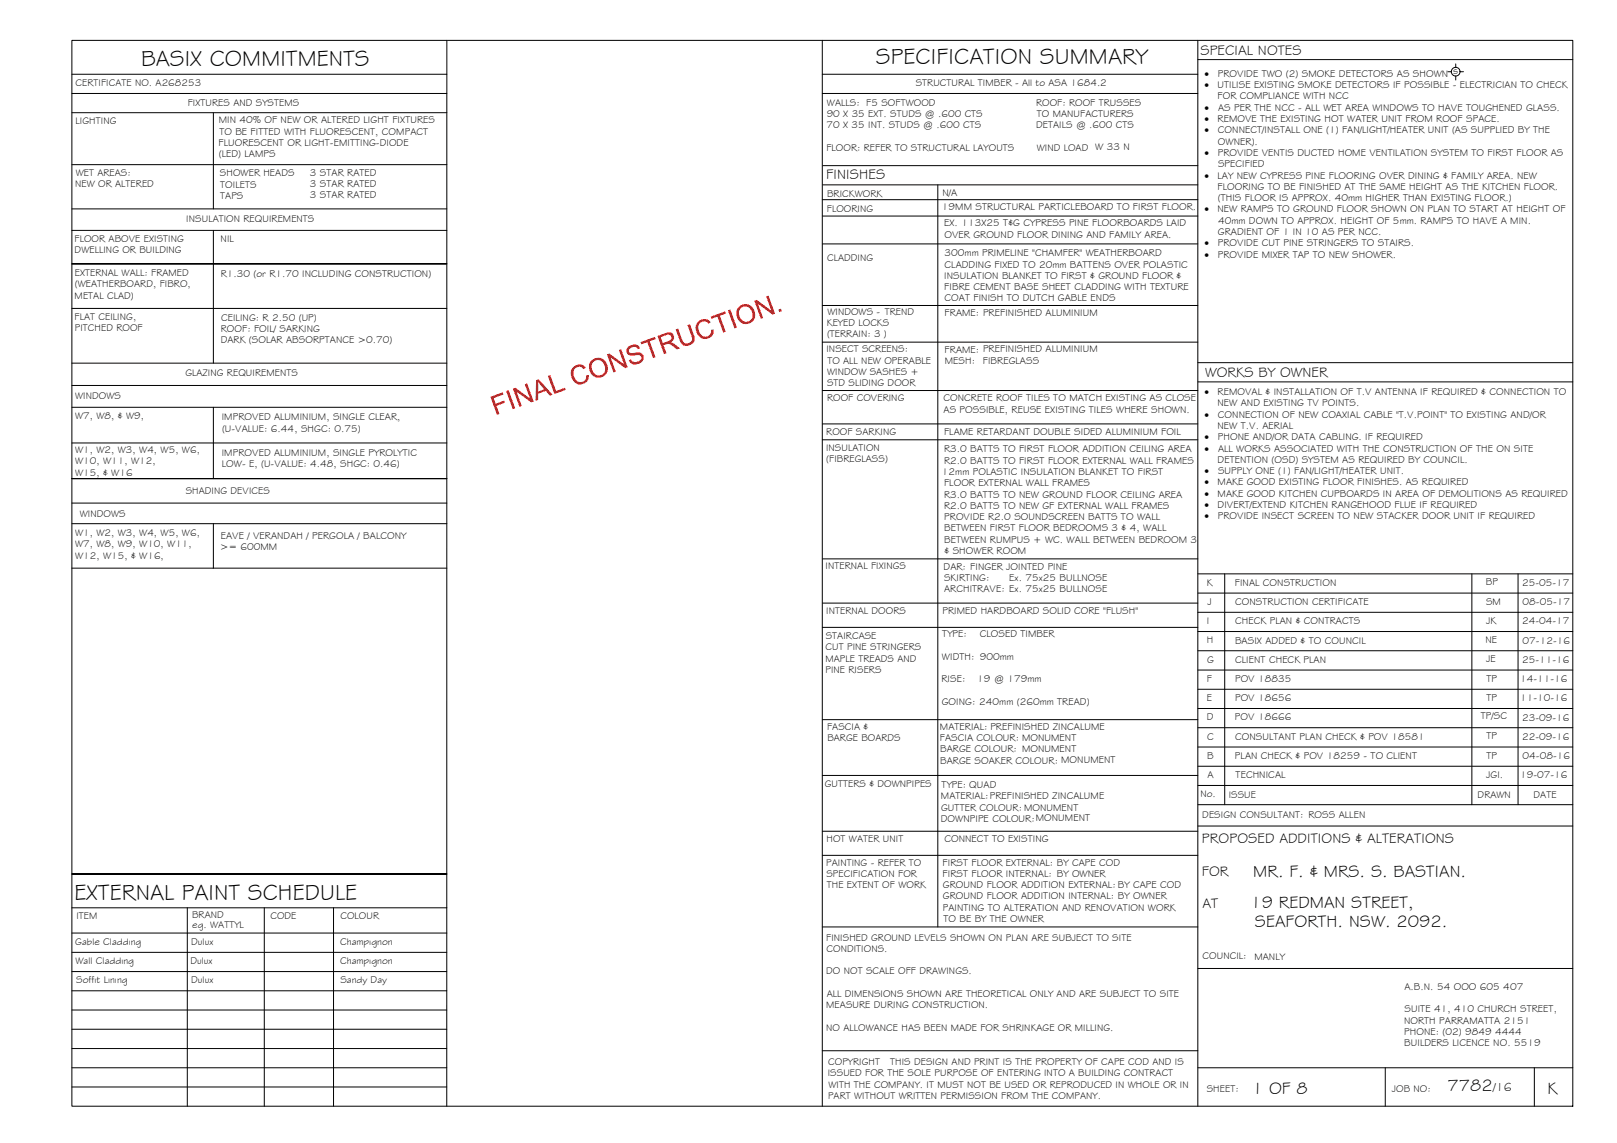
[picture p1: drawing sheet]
<svg xmlns="http://www.w3.org/2000/svg" width="420mm" height="297mm" viewBox="0 0 420 297" stroke-linecap="round" stroke-linejoin="round" font-family="sans-serif">
<defs><g id="words">
<g font-size="5.9">
<text x="36.7" y="17.2">BASIX COMMITMENTS</text>
<text x="227.6" y="16.8">SPECIFICATION SUMMARY</text>
<text x="19.4" y="233.8">EXTERNAL PAINT SCHEDULE</text>
</g>
<g font-size="4.5">
<text x="325.7" y="227.8">MR. F. &amp; MRS. S. BASTIAN.</text>
<text x="324.9" y="235.9">19 REDMAN STREET,</text>
<text x="326.1" y="241">SEAFORTH. NSW. 2092.</text>
<text x="325.3" y="284.2">1 OF 8</text>
<text x="376.1" y="283.6">7782</text>
<text x="402.1" y="284.2">K</text>
</g>
<g font-size="3.7">
<text x="311.9" y="14.3">SPECIAL NOTES</text>
<text x="214.7" y="46.6">FINISHES</text>
<text x="313.1" y="98.1">WORKS BY OWNER</text>
<text x="312.3" y="219.2">PROPOSED ADDITIONS &amp; ALTERATIONS</text>
<text x="312.3" y="227.5">FOR</text>
<text x="312.4" y="235.9">AT</text>
</g>
<text font-size="3.2" x="387.9" y="283.6">/16</text>
<g font-size="2.6">
<text x="19.6" y="22.5">CERTIFICATE NO. A268253</text>
<text x="237.9" y="22.4">STRUCTURAL TIMBER - All to ASA 1684.2</text>
<text x="313" y="20">·</text>
<text x="313" y="22.9">·</text>
<text x="316.4" y="22.9">UTILISE EXISTING SMOKE DETECTORS IF POSSIBLE - ELECTRICIAN TO CHECK</text>
<text x="316.4" y="20">PROVIDE TWO (2) SMOKE DETECTORS AS SHOWN</text>
<text x="377.6" y="19.2">s</text>
<text x="48.8" y="27.5">FIXTURES AND SYSTEMS</text>
<text x="214.9" y="27.4">WALLS: F5 SOFTWOOD</text>
<text x="269.2" y="27.4">ROOF: ROOF TRUSSES</text>
<text x="313" y="28.8">·</text>
<text x="316.4" y="25.8">FOR COMPLIANCE WITH NCC</text>
<text x="316.5" y="28.8">AS PER THE NCC - ALL WET AREA WINDOWS TO HAVE TOUGHENED GLASS.</text>
<text x="19.6" y="32.2">LIGHTING</text>
<text x="56.8" y="32">MIN 40% OF NEW OR ALTERED LIGHT FIXTURES</text>
<text x="57" y="35">TO BE FITTED WITH FLUORESCENT, COMPACT</text>
<text x="214.8" y="33.3">70 X 35 INT. STUDS @ .600 CTS</text>
<text x="214.8" y="30.4">90 X 35 EXT. STUDS @ .600 CTS</text>
<text x="269.2" y="33.3">DETAILS @ .600 CTS</text>
<text x="269.4" y="30.4">TO MANUFACTURERS</text>
<text x="313" y="31.7">·</text>
<text x="313" y="34.7">·</text>
<text x="316.4" y="31.7">REMOVE THE EXISTING HOT WATER UNIT FROM ROOF SPACE.</text>
<text x="316.5" y="34.7">CONNECT/INSTALL ONE (1) FAN/LIGHT/HEATER UNIT (AS SUPPLIED BY THE</text>
<text x="56.8" y="37.9">FLUORESCENT OR LIGHT-EMITTING-DIODE</text>
<text x="56.9" y="40.8">(LED) LAMPS</text>
<text x="214.7" y="39.2">FLOOR: REFER TO STRUCTURAL LAYOUTS</text>
<text x="269.4" y="39.2">WIND LOAD W 33 N</text>
<text x="313" y="40.5">·</text>
<text x="316.4" y="40.5">PROVIDE VENTIS DUCTED HOME VENTILATION SYSTEM TO FIRST FLOOR AS</text>
<text x="316.5" y="37.6">OWNER).</text>
<text x="19.7" y="45.8">WET AREAS:</text>
<text x="57.2" y="45.8">SHOWER HEADS</text>
<text x="80.5" y="45.6">3 STAR RATED</text>
<text x="313" y="46.4">·</text>
<text x="316.4" y="46.4">LAY NEW CYPRESS PINE FLOORING OVER DINING &amp; FAMILY AREA. NEW</text>
<text x="316.5" y="43.5">SPECIFIED</text>
<text x="19.5" y="48.7">NEW OR ALTERED</text>
<text x="57.2" y="48.7">TOILETS</text>
<text x="57.2" y="51.7">TAPS</text>
<text x="80.5" y="48.6">3 STAR RATED</text>
<text x="80.5" y="51.5">3 STAR RATED</text>
<text x="214.9" y="51.2">BRICKWORK</text>
<text x="244.9" y="51">N/A</text>
<text x="316.4" y="49.3">FLOORING TO BE FINISHED AT THE SAME HEIGHT AS THE KITCHEN FLOOR.</text>
<text x="316.4" y="52.3">(THIS FLOOR IS APPROX. 40mm HIGHER THAN EXISTING FLOOR.)</text>
<text x="48.4" y="57.8">INSULATION REQUIREMENTS</text>
<text x="214.8" y="55.1">FLOORING</text>
<text x="244.8" y="54.6">19MM STRUCTURAL PARTICLEBOARD TO FIRST FLOOR.</text>
<text x="245.3" y="58.8">EX. 113X25 T&amp;G CYPRESS PINE FLOORBOARDS LAID</text>
<text x="313" y="55.2">·</text>
<text x="316.4" y="55.2">NEW RAMPS TO GROUND FLOOR SHOWN ON PLAN TO START AT HEIGHT OF</text>
<text x="316.5" y="58.1">40mm DOWN TO APPROX. HEIGHT OF 5mm. RAMPS TO HAVE A MIN.</text>
<text x="19.4" y="62.8">FLOOR ABOVE EXISTING</text>
<text x="19.4" y="65.7">DWELLING OR BUILDING</text>
<text x="57.3" y="62.9">NIL</text>
<text x="245.4" y="61.8">OVER GROUND FLOOR DINING AND FAMILY AREA.</text>
<text x="313" y="64">·</text>
<text x="316.4" y="64">PROVIDE CUT PINE STRINGERS TO STAIRS.</text>
<text x="316.5" y="61.1">GRADIENT OF 1 IN 10 AS PER NCC.</text>
<text x="19.4" y="71.8">EXTERNAL WALL: FRAMED</text>
<text x="214.9" y="67.8">CLADDING</text>
<text x="245.4" y="66.6">300mm PRIMELINE &quot;CHAMFER&quot; WEATHERBOARD</text>
<text x="245.5" y="69.5">CLADDING FIXED TO 20mm BATTENS OVER POLASTIC</text>
<text x="313" y="67">·</text>
<text x="316.4" y="67">PROVIDE MIXER TAP TO NEW SHOWER.</text>
<text x="19.4" y="77.6">METAL CLAD)</text>
<text x="19.4" y="74.7">(WEATHERBOARD, FIBRO,</text>
<text x="57.3" y="72">R1.30 (or R1.70 INCLUDING CONSTRUCTION)</text>
<text x="245.3" y="72.5">INSULATION BLANKET TO FIRST &amp; GROUND FLOOR &amp;</text>
<text x="245.4" y="75.4">FIBRE CEMENT BASE SHEET CLADDING WITH TEXTURE</text>
<text x="19.4" y="83.2">FLAT CEILING,</text>
<text x="57.4" y="83.4">CEILING: R 2.50 (UP)</text>
<text x="215" y="81.8">WINDOWS - TREND</text>
<text x="245.5" y="82.2">FRAME: PREFINISHED ALUMINIUM</text>
<text x="245.5" y="78.4">COAT FINISH TO DUTCH GABLE ENDS</text>
<text x="19.4" y="86.1">PITCHED ROOF</text>
<text x="57.3" y="86.3">ROOF: FOIL/ SARKING</text>
<text x="57.3" y="89.2">DARK (SOLAR ABSORPTANCE &gt;0.70)</text>
<text x="214.8" y="84.7">KEYED LOCKS</text>
<text x="214.9" y="87.6">(TERRAIN: 3 )</text>
<text x="214.7" y="91.6">INSECT SCREENS:</text>
<text x="215" y="94.5">TO ALL NEW OPERABLE</text>
<text x="245.5" y="91.7">FRAME: PREFINISHED ALUMINIUM</text>
<text x="245.5" y="94.7">MESH:</text>
<text x="255.4" y="94.6">FIBREGLASS</text>
<text x="48.2" y="97.8">GLAZING REQUIREMENTS</text>
<text x="214.9" y="100.4">STD SLIDING DOOR</text>
<text x="214.9" y="97.5">WINDOW SASHES +</text>
<text x="19.5" y="103.7">WINDOWS</text>
<text x="214.9" y="104.2">ROOF COVERING</text>
<text x="245.1" y="104.3">CONCRETE ROOF TILES TO MATCH EXISTING AS CLOSE</text>
<text x="245.2" y="107.2">AS POSSIBLE, REUSE EXISTING TILES WHERE SHOWN.</text>
<text x="313" y="102.7">·</text>
<text x="316.4" y="102.7">REMOVAL &amp; INSTALLATION OF T.V ANTENNA IF REQUIRED &amp; CONNECTION TO</text>
<text x="316.4" y="105.6">NEW AND EXISTING TV POINTS.</text>
<text x="19.5" y="109">W7, W8, &amp; W9,</text>
<text x="57.6" y="109.2">IMPROVED ALUMINIUM, SINGLE CLEAR,</text>
<text x="57.7" y="112.2">(U-VALUE: 6.44, SHGC: 0.75)</text>
<text x="214.7" y="112.9">ROOF SARKING</text>
<text x="245.3" y="113">FLAME RETARDANT DOUBLE SIDED ALUMINIUM FOIL</text>
<text x="313" y="108.6">·</text>
<text x="316.4" y="111.5">NEW T.V. AERIAL</text>
<text x="316.5" y="108.6">CONNECTION OF NEW COAXIAL CABLE &quot;T.V.POINT&quot; TO EXISTING AND/OR</text>
<text x="19.5" y="117.8">W1, W2, W3, W4, W5, W6,</text>
<text x="57.6" y="118.5">IMPROVED ALUMINIUM, SINGLE PYROLYTIC</text>
<text x="214.6" y="117.2">INSULATION</text>
<text x="245.3" y="117.6">R3.0 BATTS TO FIRST FLOOR ADDITION CEILING AREA</text>
<text x="313" y="114.4">·</text>
<text x="313" y="117.4">·</text>
<text x="316.4" y="114.4">PHONE AND/OR DATA CABLING. IF REQUIRED</text>
<text x="316.5" y="117.4">ALL WORKS ASSOCIATED WITH THE CONSTRUCTION OF THE ON SITE</text>
<text x="19.5" y="120.7">W10, W11, W12,</text>
<text x="19.5" y="123.6">W15, &amp; W16</text>
<text x="57.6" y="121.4">LOW- E, (U-VALUE: 4.48, SHGC: 0.46)</text>
<text x="214.7" y="120.1">(FIBREGLASS)</text>
<text x="244.8" y="123.4">12mm POLASTIC INSULATION BLANKET TO FIRST</text>
<text x="245.3" y="120.5">R2.0 BATTS TO FIRST FLOOR EXTERNAL WALL FRAMES</text>
<text x="313" y="123.2">·</text>
<text x="316.4" y="120.3">DETENTION (OSD) SYSTEM AS REQUIRED BY COUNCIL.</text>
<text x="316.5" y="123.2">SUPPLY ONE (1) FAN/LIGHT/HEATER UNIT.</text>
<text x="48.3" y="128.3">SHADING DEVICES</text>
<text x="245.3" y="126.4">FLOOR EXTERNAL WALL FRAMES</text>
<text x="245.3" y="129.3">R3.0 BATTS TO NEW GROUND FLOOR CEILING AREA</text>
<text x="313" y="126.2">·</text>
<text x="313" y="129.1">·</text>
<text x="316.4" y="126.2">MAKE GOOD EXISTING FLOOR FINISHES. AS REQUIRED</text>
<text x="316.4" y="129.1">MAKE GOOD KITCHEN CUPBOARDS IN AREA OF DEMOLITIONS AS REQUIRED</text>
<text x="20.7" y="134.3">WINDOWS</text>
<text x="245.3" y="132.2">R2.0 BATTS TO NEW GF EXTERNAL WALL FRAMES</text>
<text x="245.3" y="135.2">PROVIDE R2.0 SOUNDSCREEN BATTS TO WALL</text>
<text x="313" y="132">·</text>
<text x="313" y="135">·</text>
<text x="316.4" y="132">DIVERT/EXTEND KITCHEN RANGEHOOD FLUE IF REQUIRED</text>
<text x="316.4" y="135">PROVIDE INSECT SCREEN TO NEW STACKER DOOR UNIT IF REQUIRED</text>
<text x="19.5" y="139.4">W1, W2, W3, W4, W5, W6,</text>
<text x="19.5" y="142.3">W7, W8, W9, W10, W11,</text>
<text x="57.2" y="143">&gt;= 600MM</text>
<text x="57.3" y="140.1">EAVE / VERANDAH / PERGOLA / BALCONY</text>
<text x="245.4" y="138.1">BETWEEN FIRST FLOOR BEDROOMS 3 &amp; 4, WALL</text>
<text x="245.4" y="141">BETWEEN RUMPUS + WC. WALL BETWEEN BEDROOM 3</text>
<text x="245.4" y="144">&amp; SHOWER ROOM</text>
<text x="19.5" y="145.2">W12, W15, &amp; W16,</text>
<text x="214.5" y="147.9">INTERNAL FIXINGS</text>
<text x="245.2" y="148.1">DAR: FINGER JOINTED PINE</text>
<text x="245.3" y="151">SKIRTING:</text>
<text x="245.3" y="153.9">ARCHITRAVE: Ex. 75x25 BULLNOSE</text>
<text x="262.3" y="151">Ex. 75x25 BULLNOSE</text>
<text x="313.6" y="152.2">K</text>
<text x="320.9" y="152.2">FINAL CONSTRUCTION</text>
<text x="386.1" y="152.1">BP</text>
<text x="395.5" y="152.3">25-05-17</text>
<text x="214.7" y="159.6">INTERNAL DOORS</text>
<text x="244.9" y="159.5">PRIMED HARDBOARD SOLID CORE &quot;FLUSH&quot;</text>
<text x="313.8" y="157.2">J</text>
<text x="321" y="157.2">CONSTRUCTION CERTIFICATE</text>
<text x="386.1" y="157.2">SM</text>
<text x="395.6" y="157.3">08-05-17</text>
<text x="214.6" y="166">STAIRCASE</text>
<text x="244.8" y="165.6">TYPE:</text>
<text x="254.6" y="165.6">CLOSED TIMBER</text>
<text x="313.5" y="162.2">I</text>
<text x="313.6" y="167.2">H</text>
<text x="320.9" y="167.2">BASIX ADDED &amp; TO COUNCIL</text>
<text x="321" y="162.2">CHECK PLAN &amp; CONTRACTS</text>
<text x="386" y="167.1">NE</text>
<text x="386.2" y="162.2">JK</text>
<text x="395.5" y="162.3">24-04-17</text>
<text x="395.6" y="167.3">07-12-16</text>
<text x="214.5" y="171.9">MAPLE TREADS AND</text>
<text x="214.5" y="169">CUT PINE STRINGERS</text>
<text x="244.8" y="171.5">WIDTH: 900mm</text>
<text x="313.7" y="172.2">G</text>
<text x="321" y="172.2">CLIENT CHECK PLAN</text>
<text x="386.2" y="172.1">JE</text>
<text x="395.5" y="172.3">25-11-16</text>
<text x="214.5" y="174.9">PINE RISERS</text>
<text x="244.6" y="177.3">RISE:</text>
<text x="253.9" y="177.3">19 @ 179mm</text>
<text x="313.6" y="177.2">F</text>
<text x="320.9" y="177.2">POV 18835</text>
<text x="386.2" y="177.1">TP</text>
<text x="395" y="177.3">14-11-16</text>
<text x="244.7" y="183.2">GOING: 240mm (260mm TREAD)</text>
<text x="313.6" y="182.2">E</text>
<text x="320.9" y="182.2">POV 18656</text>
<text x="386.2" y="182.1">TP</text>
<text x="395" y="182.3">11-10-16</text>
<text x="214.9" y="189.6">FASCIA &amp;</text>
<text x="244.2" y="189.6">MATERIAL: PREFINISHED ZINCALUME</text>
<text x="313.6" y="187.2">D</text>
<text x="320.9" y="187.2">POV 18666</text>
<text x="384.8" y="186.9">TP/SC</text>
<text x="395.5" y="187.3">23-09-16</text>
<text x="215" y="192.6">BARGE BOARDS</text>
<text x="244.2" y="192.6">FASCIA COLOUR: MONUMENT</text>
<text x="244.3" y="195.5">BARGE COLOUR: MONUMENT</text>
<text x="313.7" y="197.2">B</text>
<text x="313.7" y="192.2">C</text>
<text x="320.9" y="197.2">PLAN CHECK &amp; POV 18259 - TO CLIENT</text>
<text x="321" y="192.2">CONSULTANT PLAN CHECK &amp; POV 18581</text>
<text x="386.2" y="197.1">TP</text>
<text x="386.2" y="192.1">TP</text>
<text x="395.5" y="192.3">22-09-16</text>
<text x="395.6" y="197.3">04-08-16</text>
<text x="244.3" y="198.5">BARGE SOAKER COLOUR: MONUMENT</text>
<text x="313.7" y="202.2">A</text>
<text x="321.1" y="202.2">TECHNICAL</text>
<text x="386.2" y="202.2">JGI.</text>
<text x="395" y="202.3">19-07-16</text>
<text x="214.3" y="204.6">GUTTERS &amp; DOWNPIPES</text>
<text x="244.5" y="207.7">MATERIAL:PREFINISHED ZINCALUME</text>
<text x="244.7" y="204.8">TYPE: QUAD</text>
<text x="311.9" y="207.1">No.</text>
<text x="319.3" y="207.3">ISSUE</text>
<text x="383.9" y="207.5">DRAWN</text>
<text x="398.5" y="207.4">DATE</text>
<text x="244.5" y="213.6">DOWNPIPE COLOUR:MONUMENT</text>
<text x="244.5" y="210.6">GUTTER COLOUR: MONUMENT</text>
<text x="312.4" y="212.6">DESIGN CONSULTANT: ROSS ALLEN</text>
<text x="214.8" y="218.7">HOT WATER UNIT</text>
<text x="245.4" y="218.9">CONNECT TO EXISTING</text>
<text x="214.7" y="224.9">PAINTING - REFER TO</text>
<text x="214.7" y="227.9">SPECIFICATION FOR</text>
<text x="244.9" y="224.9">FIRST FLOOR EXTERNAL: BY CAPE COD</text>
<text x="244.9" y="227.9">FIRST FLOOR INTERNAL: BY OWNER</text>
<text x="214.8" y="230.8">THE EXTENT OF WORK</text>
<text x="245" y="230.8">GROUND FLOOR ADDITION EXTERNAL: BY CAPE COD</text>
<text x="245" y="233.7">GROUND FLOOR ADDITION INTERNAL: BY OWNER</text>
<text x="19.8" y="238.9">ITEM</text>
<text x="49.9" y="238.6">BRAND</text>
<text x="70.3" y="238.9">CODE</text>
<text x="88.5" y="238.8">COLOUR</text>
<text x="245" y="236.7">PAINTING TO ALTERATION AND RENOVATION WORK</text>
<text x="245.1" y="239.6">TO BE BY THE OWNER</text>
<text x="19.6" y="245.5">Gable Cladding</text>
<text x="49.7" y="245.5">Dulux</text>
<text x="50" y="241.1">eg. WATTYL</text>
<text x="88.4" y="245.5">Champignon</text>
<text x="214.7" y="244.4">FINISHED GROUND LEVELS SHOWN ON PLAN ARE SUBJECT TO SITE</text>
<text x="19.6" y="250.5">Wall Cladding</text>
<text x="49.5" y="250.4">Dulux</text>
<text x="88.4" y="250.5">Champignon</text>
<text x="214.8" y="247.4">CONDITIONS.</text>
<text x="312.5" y="249.3">COUNCIL:</text>
<text x="325.9" y="249.4">MANLY</text>
<text x="19.8" y="255.5">Soffit Lining</text>
<text x="49.7" y="255.4">Dulux</text>
<text x="88.4" y="255.5">Sandy Day</text>
<text x="214.7" y="253.2">DO NOT SCALE OFF DRAWINGS.</text>
<text x="364.9" y="257.3">A.B.N. 54 OOO 605 407</text>
<text x="214.7" y="262">MEASURE DURING CONSTRUCTION.</text>
<text x="214.8" y="259.1">ALL DIMENSIONS SHOWN ARE THEORETICAL ONLY AND ARE SUBJECT TO SITE</text>
<text x="364.9" y="263.1">SUITE 41, 410 CHURCH STREET,</text>
<text x="214.7" y="267.9">NO ALLOWANCE HAS BEEN MADE FOR SHRINKAGE OR MILLING.</text>
<text x="364.8" y="266">NORTH PARRAMATTA 2151</text>
<text x="364.9" y="269">PHONE: (02) 9849 4444</text>
<text x="364.9" y="271.9">BUILDERS LICENCE NO. 5519</text>
<text x="215.1" y="279.8">ISSUED FOR THE SOLE PURPOSE OF ENTERING INTO A BUILDING CONTRACT</text>
<text x="215.2" y="276.8">COPYRIGHT</text>
<text x="231.3" y="276.8">THIS DESIGN AND PRINT IS THE PROPERTY OF CAPE COD AND IS</text>
<text x="215.2" y="285.6">PART WITHOUT WRITTEN PERMISSION FROM THE COMPANY.</text>
<text x="215.3" y="282.7">WITH THE COMPANY. IT MUST NOT BE USED OR REPRODUCED IN WHOLE OR IN</text>
<text x="313.6" y="283.8">SHEET:</text>
<text x="361.7" y="283.9">JOB NO:</text>
</g>
</g></defs>
<!-- layer: BORDER -->
<g fill="none" stroke="#000" stroke-width=".26">
<path d="M18.7 10.5h390v277h-390zM116.1 10.5v277M213.7 19.3h97.5M213.7 10.5v277M311.2 15.5h97.5M311.2 10.5v277M213.7 24.3h97.5M213.7 51.9h97.5M213.7 56.1h97.5M213.8 48h97.4M213.8 43h97.4M243.7 48v192.9"/>
<path d="M213.7 79.4h97.5M213.7 63.4h97.5M213.7 88.9h97.5M311.2 94.2h97.5M311.2 99.2h97.5M213.7 110.2h97.5M213.7 101.5h97.5M213.7 114.3h97.5M213.7 156.7h97.5M213.7 145.2h97.5M311.2 159.1h97.5M311.2 154.1h97.5"/>
<path d="M311.2 149.1h97.5M318.2 149.1v60M382.4 149.1v60M394.4 149.1v60M213.7 163h97.5M311.2 179.1h97.5M311.2 174.1h97.5M311.2 169.1h97.5M311.2 164.1h97.5M213.7 187h97.5M311.2 199.1h97.5M311.2 194.1h97.5"/>
<path d="M311.2 189.1h97.5M311.2 184.1h97.5M213.7 216h97.5M213.7 201.5h97.5M311.2 204.1h97.5M311.2 214.7h97.5M311.2 209.1h97.5M18.7 235.9h97.4M48.7 235.9v51.6M68.7 235.9v51.6M86.7 235.9v51.6M116.1 227.1h-97.4h97.4"/>
<path d="M213.7 222.3h97.5M18.7 242.5h97.4M18.7 247.5h97.4M18.7 252.5h97.4M18.7 257.5h97.4M213.7 240.9h97.5M311.2 251.7h97.5M18.7 277.5h97.4M18.7 262.5h97.4M18.7 267.5h97.4M18.7 272.5h97.4M213.7 273.1h97.5"/>
<path d="M311.2 277.5h97.5M359.9 277.5v10M398.7 277.5v10M18.7 282.5h97.4"/>
</g>
<!-- layer: BASIX -->
<g fill="none" stroke="#000" stroke-width=".26">
<path d="M18.7 19.3h97.4M18.7 24.3h97.4M18.7 29.3h97.4M55.4 29.3v25M18.7 42.8h97.4M18.7 54.3h97.4M18.7 59.9h97.4M55.4 59.9v34.5M116.1 68.6h-97.4h97.4M18.7 80.2h97.4M18.7 94.4h97.4M18.7 115.1h97.4"/>
<path d="M18.7 100.2h97.4M18.7 105.8h97.4M55.4 105.8v18.6M18.7 130.7h97.4M18.7 136.1h97.4M55.4 136.1v11.6M116.1 124.4h-97.4h97.4M18.7 147.7h97.4"/>
</g>
<!-- layer: SERVICES -->
<g fill="none" stroke="#000" stroke-width=".26">
<path d="M376.2 18.6h.9M378.3 16.6v.9M378.3 19.8v1M379.4 18.6h.9"/>
<circle cx="378.2" cy="18.6" r="1.13"/>
</g>
<!-- layer: Stamp - Final Construction -->
<g fill="#f00">
<path d="M127.4 103.1l3.2-1.1 .2 .5-2.5 1 .5 1.4 2.2-.8 .2 .6-2.2 .8 .8 2.1-.7 .2z"/>
<path d="M131.5 101.6l.7-.2 1.7 4.7-.7 .2z"/>
<path d="M133.3 101l.6-.2 3.8 2.8-1.3-3.7 .6-.3 1.7 4.7-.7 .3-3.8-2.8 1.4 3.7-.6 .2z"/>
<path d="M142.4 97.7l.6-.2 1.5 4.1 2.3-.8 .2 .5-2.9 1.1z"/>
<path d="M148.9 95.5l.7-.5 .9-.3 .6 .1 .8 .4 .3 .4-.6 .3-.3-.3-.6-.3-1.2 .4-.4 .6-.1 .8 .7 1.7 1 .5 1.2-.4 .4-.6v-.8l.7-.1-.1 1-.5 .9-.8 .4-1 .2-.8-.2-.6-.5-.6-1-.3-1.1 .1-.8z"/>
<path d="M157.7 92.1l.6-.2 3.8 2.8-1.3-3.7 .6-.2 1.7 4.7-.6 .2-3.8-2.8 1.3 3.7-.6 .2z"/>
<path d="M163.1 90.3l.8-.6 1.2-.2 .7 .3 .5 .7-.6 .3-.4-.5-.6-.2-1.1 .6a.73 .73 0 0 0 0 .9 .73 .73 0 0 0 1 .1l1.5-.1 .8 .3 .4 .8-.1 .6-.3 .6-.6 .5-1.2 .3h-.7l-.7-.5-.3-.5 .5-.3 .6 .6 .9 .1 .9-.4 .4-.8-.5-.6-2.2 .1-.8-.2-.4-1z"/>
<path d="M166.4 88.9l3.8-1.3 .2 .5-1.6 .6 1.5 4.1-.6 .3-1.5-4.2-1.5 .6z"/>
<path d="M175.6 85.6l.6-.2 1.4 3.6 .7 .3 .6-.1 .7-.4 .2-.6-1.2-3.7 .7-.2 1.2 3.4v.7l-.4 .7-.6 .5-.9 .3h-.7l-.6-.4-.6-.9z"/>
<path d="M181.3 83.7l.8-.5 .9-.3 .9 .2 .6 .4 .2 .2-.6 .4-1-.6-1.1 .3-.4 .5-.2 1 .6 1.5 .4 .5 .8 .2 1.1-.4 .4-.7 .1-.7 .6-.1v.9l-.5 .9-.7 .5-1.2 .2-.7-.2-.8-.6-.5-1-.3-1 .2-.9z"/>
<path d="M184.7 82.3l3.7-1.4 .2 .6-1.6 .6 1.6 4.1-.7 .2-1.5-4.1-1.5 .5z"/>
<path d="M189.1 80.7l.7-.3 1.7 4.7-.7 .3z"/>
<path d="M196 78.2l.6-.3 3.8 2.8-1.3-3.7 .6-.2 1.7 4.7-.6 .3-3.9-2.8 1.4 3.6-.6 .3z"/>
<path d="M202.3 80.5l.6-.3 .3 .7-.7 .2z"/>
<path d="M139.3 98.8l.7-.2 3.6 4-.7 .2-1.1-1.2-2 .7v1.6l-.6 .3zM139.8 99.2v2.5l1.6-.5z"/>
<path d="M153.6 93.8l.8-.6 .9-.2 1.1 .2 .6 .4 .6 .8 .3 1.1-.1 1-.4 .8-.9 .7-.8 .2-.7-.1-1-.5-.6-.8-.3-1.1v-1.1zM154.2 94.1l-.4 .4-.1 .8 .5 1.5 1.1 .8h.6l.7-.3 .4-.5 .3-.8-.2-.9-.4-.8-.4-.5-.7-.2-.8 .1z"/>
<path d="M170.8 87.3l2.7-.9 .9 .1 .5 .5 .2 .9-.3 .6-.6 .5 .8 .3 1.7 1.2-.8 .3-2.2-1.4-1.3 .3 .8 2.1-.7 .2zM171.6 87.6l.6 1.6 2-.8 .3-.6-.2-.6-.5-.2z"/>
<path d="M192 79.7l.7-.4 .8-.2 1.1 .1 .7 .5 .6 .8 .3 1.2v.7l-.5 1-.7 .5-1.1 .3-.8-.1-1-.6-.5-.9-.3-.9 .2-1.2zM192.5 80.1l-.4 .5-.1 .8 .6 1.6 1.1 .6 1.1-.3 .6-.5 .2-.8-.2-.9-.4-.8-.5-.4-.7-.3-.7 .1z"/>
</g>
<use href="#words"/>
</svg>
